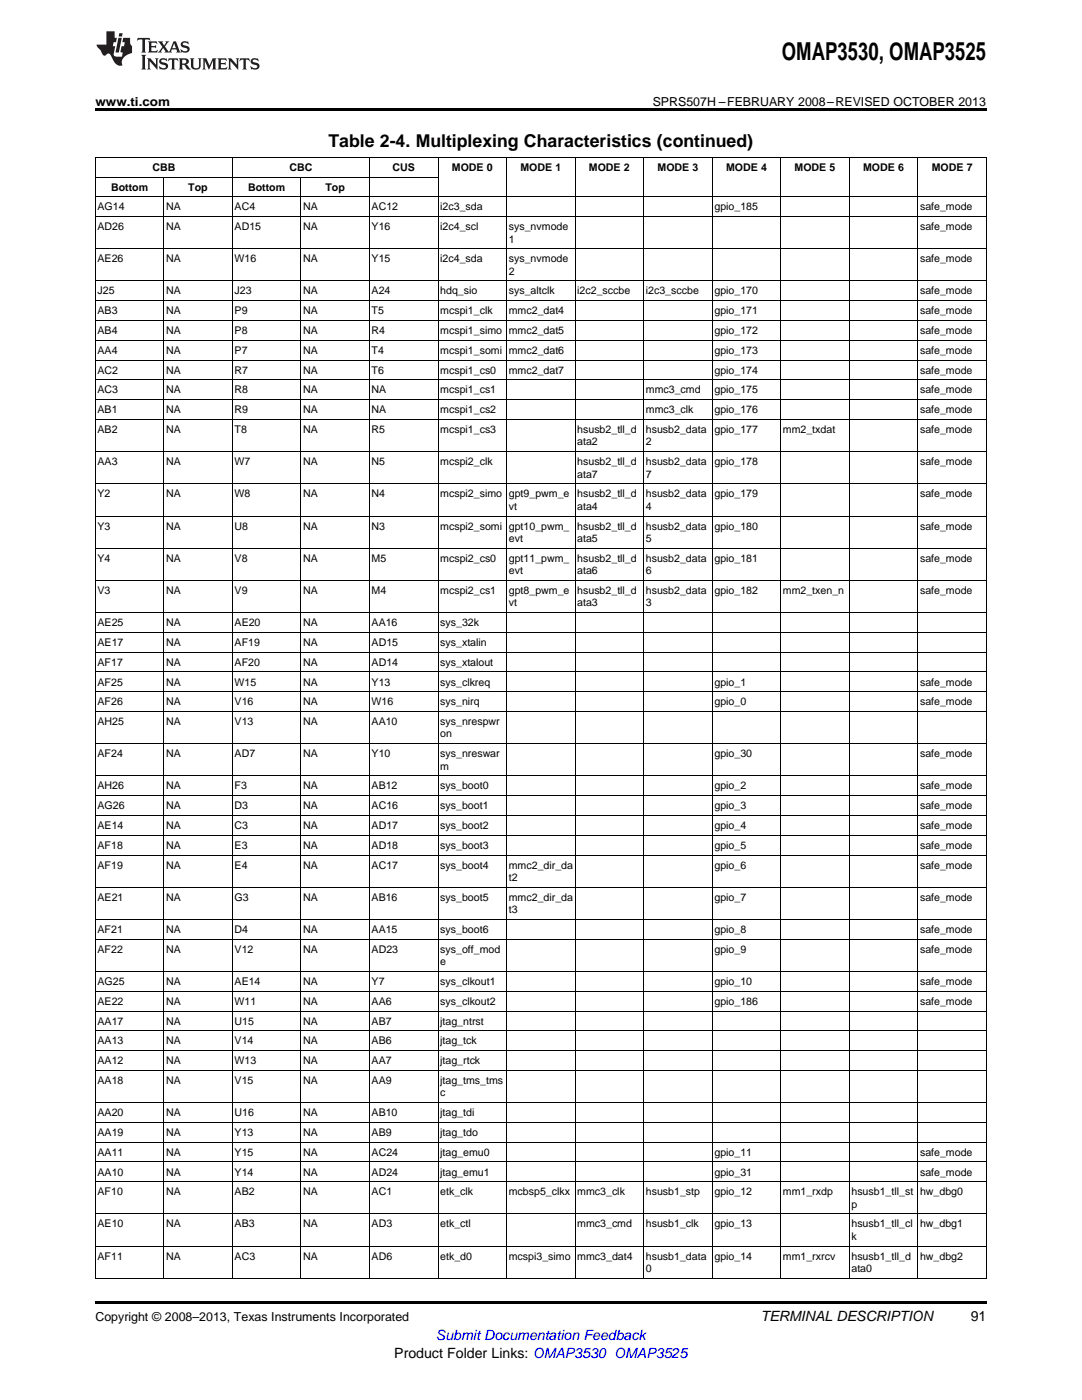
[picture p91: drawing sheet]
<svg xmlns="http://www.w3.org/2000/svg" width="216mm" height="279mm" viewBox="0 0 216 279" stroke-linecap="round" stroke-linejoin="round" font-family="sans-serif">
<defs><g id="words">
<text font-size="4.9" x="156" y="12">OMAP3530, OMAP3525</text>
<text font-size="3.5" x="65.5" y="29.3">Table 2-4. Multiplexing Characteristics (continued)</text>
<g font-size="2.8">
<text x="151.8" y="263.6">TERMINAL DESCRIPTION</text>
<text x="193.7" y="263.6">91</text>
<text x="78.7" y="270.9">Product Folder Links: OMAP3530 OMAP3525</text>
</g>
<text font-size="2.8" fill="#00f" x="87" y="267.4">Submit Documentation Feedback</text>
<g font-size="2.5">
<text x="19" y="21.1">www.ti.com</text>
<text x="130.2" y="21.1">SPRS507H –FEBRUARY 2008–REVISED OCTOBER 2013</text>
<text x="19" y="263.6">Copyright © 2008–2013, Texas Instruments Incorporated</text>
</g>
<g font-size="2.1">
<text x="30.4" y="34.1">CBB</text>
<text x="57.7" y="34.1">CBC</text>
<text x="78.3" y="34.1">CUS</text>
<text x="90.2" y="34.1">MODE 0</text>
<text x="103.9" y="34.1">MODE 1</text>
<text x="117.5" y="34.1">MODE 2</text>
<text x="131.2" y="34.1">MODE 3</text>
<text x="144.9" y="34.1">MODE 4</text>
<text x="158.5" y="34.1">MODE 5</text>
<text x="172.2" y="34.1">MODE 6</text>
<text x="185.9" y="34.1">MODE 7</text>
<text x="19.5" y="42">AG14</text>
<text x="22.2" y="38">Bottom</text>
<text x="33.1" y="42">NA</text>
<text x="37.6" y="38">Top</text>
<text x="46.8" y="42">AC4</text>
<text x="49.5" y="38">Bottom</text>
<text x="60.5" y="42">NA</text>
<text x="64.9" y="38">Top</text>
<text x="74.2" y="42">AC12</text>
<text x="87.8" y="42">i2c3_sda</text>
<text x="142.6" y="42">gpio_185</text>
<text x="183.6" y="42">safe_mode</text>
<text x="19.5" y="45.9">AD26</text>
<text x="33.1" y="45.9">NA</text>
<text x="46.8" y="45.9">AD15</text>
<text x="60.5" y="45.9">NA</text>
<text x="74.2" y="45.9">Y16</text>
<text x="87.8" y="45.9">i2c4_scl</text>
<text x="101.5" y="45.9">sys_nvmode</text>
<text x="183.6" y="45.9">safe_mode</text>
<text x="19.5" y="52.4">AE26</text>
<text x="33.1" y="52.4">NA</text>
<text x="46.8" y="52.4">W16</text>
<text x="60.5" y="52.4">NA</text>
<text x="74.2" y="52.4">Y15</text>
<text x="87.8" y="52.4">i2c4_sda</text>
<text x="101.5" y="48.4">1</text>
<text x="101.5" y="52.4">sys_nvmode</text>
<text x="183.6" y="52.4">safe_mode</text>
<text x="19.5" y="58.8">J25</text>
<text x="33.1" y="58.8">NA</text>
<text x="46.8" y="58.8">J23</text>
<text x="60.5" y="58.8">NA</text>
<text x="74.2" y="58.8">A24</text>
<text x="87.8" y="58.8">hdq_sio</text>
<text x="101.5" y="54.8">2</text>
<text x="101.5" y="58.8">sys_altclk</text>
<text x="115.2" y="58.8">i2c2_sccbe</text>
<text x="128.9" y="58.8">i2c3_sccbe</text>
<text x="142.6" y="58.8">gpio_170</text>
<text x="183.6" y="58.8">safe_mode</text>
<text x="19.5" y="62.7">AB3</text>
<text x="33.1" y="62.7">NA</text>
<text x="46.8" y="62.7">P9</text>
<text x="60.5" y="62.7">NA</text>
<text x="74.2" y="62.7">T5</text>
<text x="87.8" y="62.7">mcspi1_clk</text>
<text x="101.5" y="62.7">mmc2_dat4</text>
<text x="142.6" y="62.7">gpio_171</text>
<text x="183.6" y="62.7">safe_mode</text>
<text x="19.5" y="66.7">AB4</text>
<text x="19.5" y="70.6">AA4</text>
<text x="33.1" y="66.7">NA</text>
<text x="33.1" y="70.6">NA</text>
<text x="46.8" y="66.7">P8</text>
<text x="46.8" y="70.6">P7</text>
<text x="60.5" y="66.7">NA</text>
<text x="60.5" y="70.6">NA</text>
<text x="74.2" y="66.7">R4</text>
<text x="74.2" y="70.6">T4</text>
<text x="87.8" y="66.7">mcspi1_simo</text>
<text x="87.8" y="70.6">mcspi1_somi</text>
<text x="101.5" y="66.7">mmc2_dat5</text>
<text x="101.5" y="70.6">mmc2_dat6</text>
<text x="142.6" y="66.7">gpio_172</text>
<text x="142.6" y="70.6">gpio_173</text>
<text x="183.6" y="66.7">safe_mode</text>
<text x="183.6" y="70.6">safe_mode</text>
<text x="19.5" y="74.6">AC2</text>
<text x="33.1" y="74.6">NA</text>
<text x="46.8" y="74.6">R7</text>
<text x="60.5" y="74.6">NA</text>
<text x="74.2" y="74.6">T6</text>
<text x="87.8" y="74.6">mcspi1_cs0</text>
<text x="101.5" y="74.6">mmc2_dat7</text>
<text x="142.6" y="74.6">gpio_174</text>
<text x="183.6" y="74.6">safe_mode</text>
<text x="19.5" y="78.5">AC3</text>
<text x="19.5" y="82.5">AB1</text>
<text x="33.1" y="78.5">NA</text>
<text x="33.1" y="82.5">NA</text>
<text x="46.8" y="78.5">R8</text>
<text x="46.8" y="82.5">R9</text>
<text x="60.5" y="78.5">NA</text>
<text x="60.5" y="82.5">NA</text>
<text x="74.2" y="78.5">NA</text>
<text x="74.2" y="82.5">NA</text>
<text x="87.8" y="78.5">mcspi1_cs1</text>
<text x="87.8" y="82.5">mcspi1_cs2</text>
<text x="128.9" y="78.5">mmc3_cmd</text>
<text x="128.9" y="82.5">mmc3_clk</text>
<text x="142.6" y="78.5">gpio_175</text>
<text x="142.6" y="82.5">gpio_176</text>
<text x="183.6" y="78.5">safe_mode</text>
<text x="183.6" y="82.5">safe_mode</text>
<text x="19.5" y="86.4">AB2</text>
<text x="33.1" y="86.4">NA</text>
<text x="46.8" y="86.4">T8</text>
<text x="60.5" y="86.4">NA</text>
<text x="74.2" y="86.4">R5</text>
<text x="87.8" y="86.4">mcspi1_cs3</text>
<text x="115.2" y="86.4">hsusb2_tll_d</text>
<text x="115.2" y="88.9">ata2</text>
<text x="128.9" y="86.4">hsusb2_data</text>
<text x="128.9" y="88.9">2</text>
<text x="142.6" y="86.4">gpio_177</text>
<text x="156.2" y="86.4">mm2_txdat</text>
<text x="183.6" y="86.4">safe_mode</text>
<text x="19.5" y="92.9">AA3</text>
<text x="33.1" y="92.9">NA</text>
<text x="46.8" y="92.9">W7</text>
<text x="60.5" y="92.9">NA</text>
<text x="74.2" y="92.9">N5</text>
<text x="87.8" y="92.9">mcspi2_clk</text>
<text x="115.2" y="92.9">hsusb2_tll_d</text>
<text x="115.2" y="95.3">ata7</text>
<text x="128.9" y="92.9">hsusb2_data</text>
<text x="128.9" y="95.3">7</text>
<text x="142.6" y="92.9">gpio_178</text>
<text x="183.6" y="92.9">safe_mode</text>
<text x="19.5" y="99.3">Y2</text>
<text x="33.1" y="99.3">NA</text>
<text x="46.8" y="99.3">W8</text>
<text x="60.5" y="99.3">NA</text>
<text x="74.2" y="99.3">N4</text>
<text x="87.8" y="99.3">mcspi2_simo</text>
<text x="101.5" y="99.3">gpt9_pwm_e</text>
<text x="101.5" y="101.7">vt</text>
<text x="115.2" y="99.3">hsusb2_tll_d</text>
<text x="115.2" y="101.7">ata4</text>
<text x="128.9" y="99.3">hsusb2_data</text>
<text x="128.9" y="101.7">4</text>
<text x="142.6" y="99.3">gpio_179</text>
<text x="183.6" y="99.3">safe_mode</text>
<text x="19.5" y="105.7">Y3</text>
<text x="33.1" y="105.7">NA</text>
<text x="46.8" y="105.7">U8</text>
<text x="60.5" y="105.7">NA</text>
<text x="74.2" y="105.7">N3</text>
<text x="87.8" y="105.7">mcspi2_somi</text>
<text x="101.5" y="105.7">gpt10_pwm_</text>
<text x="115.2" y="105.7">hsusb2_tll_d</text>
<text x="128.9" y="105.7">hsusb2_data</text>
<text x="142.6" y="105.7">gpio_180</text>
<text x="183.6" y="105.7">safe_mode</text>
<text x="19.5" y="112.1">Y4</text>
<text x="33.1" y="112.1">NA</text>
<text x="46.8" y="112.1">V8</text>
<text x="60.5" y="112.1">NA</text>
<text x="74.2" y="112.1">M5</text>
<text x="87.8" y="112.1">mcspi2_cs0</text>
<text x="101.5" y="108.2">evt</text>
<text x="101.5" y="112.1">gpt11_pwm_</text>
<text x="115.2" y="108.2">ata5</text>
<text x="115.2" y="112.1">hsusb2_tll_d</text>
<text x="128.9" y="108.2">5</text>
<text x="128.9" y="112.1">hsusb2_data</text>
<text x="142.6" y="112.1">gpio_181</text>
<text x="183.6" y="112.1">safe_mode</text>
<text x="19.5" y="118.5">V3</text>
<text x="33.1" y="118.5">NA</text>
<text x="46.8" y="118.5">V9</text>
<text x="60.5" y="118.5">NA</text>
<text x="74.2" y="118.5">M4</text>
<text x="87.8" y="118.5">mcspi2_cs1</text>
<text x="101.5" y="114.6">evt</text>
<text x="101.5" y="118.5">gpt8_pwm_e</text>
<text x="115.2" y="114.6">ata6</text>
<text x="115.2" y="118.5">hsusb2_tll_d</text>
<text x="128.9" y="114.6">6</text>
<text x="128.9" y="118.5">hsusb2_data</text>
<text x="142.6" y="118.5">gpio_182</text>
<text x="156.2" y="118.5">mm2_txen_n</text>
<text x="183.6" y="118.5">safe_mode</text>
<text x="19.5" y="125">AE25</text>
<text x="33.1" y="125">NA</text>
<text x="46.8" y="125">AE20</text>
<text x="60.5" y="125">NA</text>
<text x="74.2" y="125">AA16</text>
<text x="87.8" y="125">sys_32k</text>
<text x="101.5" y="121">vt</text>
<text x="115.2" y="121">ata3</text>
<text x="128.9" y="121">3</text>
<text x="19.5" y="128.9">AE17</text>
<text x="33.1" y="128.9">NA</text>
<text x="46.8" y="128.9">AF19</text>
<text x="60.5" y="128.9">NA</text>
<text x="74.2" y="128.9">AD15</text>
<text x="87.8" y="128.9">sys_xtalin</text>
<text x="19.5" y="132.9">AF17</text>
<text x="19.5" y="136.8">AF25</text>
<text x="33.1" y="132.9">NA</text>
<text x="33.1" y="136.8">NA</text>
<text x="46.8" y="132.9">AF20</text>
<text x="46.8" y="136.8">W15</text>
<text x="60.5" y="132.9">NA</text>
<text x="60.5" y="136.8">NA</text>
<text x="74.2" y="132.9">AD14</text>
<text x="74.2" y="136.8">Y13</text>
<text x="87.8" y="132.9">sys_xtalout</text>
<text x="87.8" y="136.8">sys_clkreq</text>
<text x="142.6" y="136.8">gpio_1</text>
<text x="183.6" y="136.8">safe_mode</text>
<text x="19.5" y="140.8">AF26</text>
<text x="33.1" y="140.8">NA</text>
<text x="46.8" y="140.8">V16</text>
<text x="60.5" y="140.8">NA</text>
<text x="74.2" y="140.8">W16</text>
<text x="87.8" y="140.8">sys_nirq</text>
<text x="142.6" y="140.8">gpio_0</text>
<text x="183.6" y="140.8">safe_mode</text>
<text x="19.5" y="144.7">AH25</text>
<text x="33.1" y="144.7">NA</text>
<text x="46.8" y="144.7">V13</text>
<text x="60.5" y="144.7">NA</text>
<text x="74.2" y="144.7">AA10</text>
<text x="87.8" y="144.7">sys_nrespwr</text>
<text x="87.8" y="147.2">on</text>
<text x="19.5" y="151.1">AF24</text>
<text x="33.1" y="151.1">NA</text>
<text x="46.8" y="151.1">AD7</text>
<text x="60.5" y="151.1">NA</text>
<text x="74.2" y="151.1">Y10</text>
<text x="87.8" y="151.1">sys_nreswar</text>
<text x="87.8" y="153.6">m</text>
<text x="142.6" y="151.1">gpio_30</text>
<text x="183.6" y="151.1">safe_mode</text>
<text x="19.5" y="157.6">AH26</text>
<text x="19.5" y="161.5">AG26</text>
<text x="33.1" y="157.6">NA</text>
<text x="33.1" y="161.5">NA</text>
<text x="46.8" y="157.6">F3</text>
<text x="46.8" y="161.5">D3</text>
<text x="60.5" y="157.6">NA</text>
<text x="60.5" y="161.5">NA</text>
<text x="74.2" y="157.6">AB12</text>
<text x="74.2" y="161.5">AC16</text>
<text x="87.8" y="157.6">sys_boot0</text>
<text x="87.8" y="161.5">sys_boot1</text>
<text x="142.6" y="157.6">gpio_2</text>
<text x="142.6" y="161.5">gpio_3</text>
<text x="183.6" y="157.6">safe_mode</text>
<text x="183.6" y="161.5">safe_mode</text>
<text x="19.5" y="165.5">AE14</text>
<text x="33.1" y="165.5">NA</text>
<text x="46.8" y="165.5">C3</text>
<text x="60.5" y="165.5">NA</text>
<text x="74.2" y="165.5">AD17</text>
<text x="87.8" y="165.5">sys_boot2</text>
<text x="142.6" y="165.5">gpio_4</text>
<text x="183.6" y="165.5">safe_mode</text>
<text x="19.5" y="169.4">AF18</text>
<text x="19.5" y="173.4">AF19</text>
<text x="33.1" y="169.4">NA</text>
<text x="33.1" y="173.4">NA</text>
<text x="46.8" y="169.4">E3</text>
<text x="46.8" y="173.4">E4</text>
<text x="60.5" y="169.4">NA</text>
<text x="60.5" y="173.4">NA</text>
<text x="74.2" y="169.4">AD18</text>
<text x="74.2" y="173.4">AC17</text>
<text x="87.8" y="169.4">sys_boot3</text>
<text x="87.8" y="173.4">sys_boot4</text>
<text x="101.5" y="173.4">mmc2_dir_da</text>
<text x="142.6" y="169.4">gpio_5</text>
<text x="142.6" y="173.4">gpio_6</text>
<text x="183.6" y="169.4">safe_mode</text>
<text x="183.6" y="173.4">safe_mode</text>
<text x="19.5" y="179.8">AE21</text>
<text x="33.1" y="179.8">NA</text>
<text x="46.8" y="179.8">G3</text>
<text x="60.5" y="179.8">NA</text>
<text x="74.2" y="179.8">AB16</text>
<text x="87.8" y="179.8">sys_boot5</text>
<text x="101.5" y="175.8">t2</text>
<text x="101.5" y="179.8">mmc2_dir_da</text>
<text x="142.6" y="179.8">gpio_7</text>
<text x="183.6" y="179.8">safe_mode</text>
<text x="101.5" y="182.2">t3</text>
<text x="19.5" y="186.2">AF21</text>
<text x="19.5" y="190.1">AF22</text>
<text x="33.1" y="186.2">NA</text>
<text x="33.1" y="190.1">NA</text>
<text x="46.8" y="186.2">D4</text>
<text x="46.8" y="190.1">V12</text>
<text x="60.5" y="186.2">NA</text>
<text x="60.5" y="190.1">NA</text>
<text x="74.2" y="186.2">AA15</text>
<text x="74.2" y="190.1">AD23</text>
<text x="87.8" y="186.2">sys_boot6</text>
<text x="87.8" y="190.1">sys_off_mod</text>
<text x="142.6" y="186.2">gpio_8</text>
<text x="142.6" y="190.1">gpio_9</text>
<text x="183.6" y="186.2">safe_mode</text>
<text x="183.6" y="190.1">safe_mode</text>
<text x="19.5" y="196.6">AG25</text>
<text x="33.1" y="196.6">NA</text>
<text x="46.8" y="196.6">AE14</text>
<text x="60.5" y="196.6">NA</text>
<text x="74.2" y="196.6">Y7</text>
<text x="87.8" y="192.6">e</text>
<text x="87.8" y="196.6">sys_clkout1</text>
<text x="142.6" y="196.6">gpio_10</text>
<text x="183.6" y="196.6">safe_mode</text>
<text x="19.5" y="200.5">AE22</text>
<text x="33.1" y="200.5">NA</text>
<text x="46.8" y="200.5">W11</text>
<text x="60.5" y="200.5">NA</text>
<text x="74.2" y="200.5">AA6</text>
<text x="87.8" y="200.5">sys_clkout2</text>
<text x="142.6" y="200.5">gpio_186</text>
<text x="183.6" y="200.5">safe_mode</text>
<text x="19.5" y="204.5">AA17</text>
<text x="19.5" y="208.4">AA13</text>
<text x="33.1" y="204.5">NA</text>
<text x="33.1" y="208.4">NA</text>
<text x="46.8" y="204.5">U15</text>
<text x="46.8" y="208.4">V14</text>
<text x="60.5" y="204.5">NA</text>
<text x="60.5" y="208.4">NA</text>
<text x="74.2" y="204.5">AB7</text>
<text x="74.2" y="208.4">AB6</text>
<text x="87.8" y="204.5">jtag_ntrst</text>
<text x="87.8" y="208.4">jtag_tck</text>
<text x="19.5" y="212.4">AA12</text>
<text x="33.1" y="212.4">NA</text>
<text x="46.8" y="212.4">W13</text>
<text x="60.5" y="212.4">NA</text>
<text x="74.2" y="212.4">AA7</text>
<text x="87.8" y="212.4">jtag_rtck</text>
<text x="19.5" y="216.3">AA18</text>
<text x="33.1" y="216.3">NA</text>
<text x="46.8" y="216.3">V15</text>
<text x="60.5" y="216.3">NA</text>
<text x="74.2" y="216.3">AA9</text>
<text x="87.8" y="216.3">jtag_tms_tms</text>
<text x="87.8" y="218.8">c</text>
<text x="19.5" y="222.7">AA20</text>
<text x="19.5" y="226.7">AA19</text>
<text x="33.1" y="222.7">NA</text>
<text x="33.1" y="226.7">NA</text>
<text x="46.8" y="222.7">U16</text>
<text x="46.8" y="226.7">Y13</text>
<text x="60.5" y="222.7">NA</text>
<text x="60.5" y="226.7">NA</text>
<text x="74.2" y="222.7">AB10</text>
<text x="74.2" y="226.7">AB9</text>
<text x="87.8" y="222.7">jtag_tdi</text>
<text x="87.8" y="226.7">jtag_tdo</text>
<text x="19.5" y="230.6">AA11</text>
<text x="33.1" y="230.6">NA</text>
<text x="46.8" y="230.6">Y15</text>
<text x="60.5" y="230.6">NA</text>
<text x="74.2" y="230.6">AC24</text>
<text x="87.8" y="230.6">jtag_emu0</text>
<text x="142.6" y="230.6">gpio_11</text>
<text x="183.6" y="230.6">safe_mode</text>
<text x="19.5" y="234.6">AA10</text>
<text x="19.5" y="238.5">AF10</text>
<text x="33.1" y="234.6">NA</text>
<text x="33.1" y="238.5">NA</text>
<text x="46.8" y="234.6">Y14</text>
<text x="46.8" y="238.5">AB2</text>
<text x="60.5" y="234.6">NA</text>
<text x="60.5" y="238.5">NA</text>
<text x="74.2" y="234.6">AD24</text>
<text x="74.2" y="238.5">AC1</text>
<text x="87.8" y="234.6">jtag_emu1</text>
<text x="87.8" y="238.5">etk_clk</text>
<text x="101.5" y="238.5">mcbsp5_clkx</text>
<text x="115.2" y="238.5">mmc3_clk</text>
<text x="128.9" y="238.5">hsusb1_stp</text>
<text x="142.6" y="234.6">gpio_31</text>
<text x="142.6" y="238.5">gpio_12</text>
<text x="156.2" y="238.5">mm1_rxdp</text>
<text x="169.9" y="238.5">hsusb1_tll_st</text>
<text x="183.6" y="234.6">safe_mode</text>
<text x="183.6" y="238.5">hw_dbg0</text>
<text x="19.5" y="245">AE10</text>
<text x="33.1" y="245">NA</text>
<text x="46.8" y="245">AB3</text>
<text x="60.5" y="245">NA</text>
<text x="74.2" y="245">AD3</text>
<text x="87.8" y="245">etk_ctl</text>
<text x="115.2" y="245">mmc3_cmd</text>
<text x="128.9" y="245">hsusb1_clk</text>
<text x="142.6" y="245">gpio_13</text>
<text x="169.9" y="241">p</text>
<text x="169.9" y="245">hsusb1_tll_cl</text>
<text x="183.6" y="245">hw_dbg1</text>
<text x="19.5" y="251.4">AF11</text>
<text x="33.1" y="251.4">NA</text>
<text x="46.8" y="251.4">AC3</text>
<text x="60.5" y="251.4">NA</text>
<text x="74.2" y="251.4">AD6</text>
<text x="87.8" y="251.4">etk_d0</text>
<text x="101.5" y="251.4">mcspi3_simo</text>
<text x="115.2" y="251.4">mmc3_dat4</text>
<text x="128.9" y="251.4">hsusb1_data</text>
<text x="142.6" y="251.4">gpio_14</text>
<text x="156.2" y="251.4">mm1_rxrcv</text>
<text x="169.9" y="247.4">k</text>
<text x="169.9" y="251.4">hsusb1_tll_d</text>
<text x="183.6" y="251.4">hw_dbg2</text>
<text x="128.9" y="253.9">0</text>
<text x="169.9" y="253.9">ata0</text>
</g>
</g></defs>
<path d="M19 21.6h177.8v.6h-177.8zM19 259.7h177.8v.5h-177.8z" fill="#000"/>
<g fill="none" stroke="#000" stroke-width=".2">
<path d="M19 39.3h177.8M19 35.3h68.4M19.1 31.4h177.7v223.7h-177.7zM32.7 35.3v219.8M46.4 31.4v223.7M60.1 35.3v219.8M73.7 31.4v223.7M87.4 31.4v223.7M101.1 31.4v223.7M114.7 31.4v223.7M128.4 31.4v223.7M142.1 31.4v223.7"/>
<path d="M155.8 31.4v223.7M169.5 31.4v223.7M183.1 31.4v223.7M19 56.1h177.8M19 49.7h177.8M19 43.2h177.8M19 79.8h177.8M19 75.8h177.8M19 71.9h177.8M19 67.9h177.8M19 64h177.8M19 60h177.8"/>
<path d="M19 96.6h177.8M19 90.2h177.8M19 83.7h177.8M19 115.8h177.8M19 109.4h177.8M19 103h177.8M19 138.1h177.8M19 134.1h177.8M19 130.2h177.8M19 126.2h177.8M19 122.3h177.8M19 158.8h177.8"/>
<path d="M19 154.9h177.8M19 148.4h177.8M19 142h177.8M19 177.1h177.8M19 170.7h177.8M19 166.7h177.8M19 162.8h177.8M19 197.8h177.8M19 193.9h177.8M19 187.4h177.8M19 183.5h177.8M19 213.6h177.8"/>
<path d="M19 209.7h177.8M19 205.7h177.8M19 201.8h177.8M19 235.8h177.8M19 231.9h177.8M19 227.9h177.8M19 224h177.8M19 220h177.8M19 248.7h177.8M19 242.3h177.8"/>
</g>
<g fill="#231f20">
<path d="M27.5 7.6l-.1 .5 .4-.2h.6v.1v2.1l-.2 .4h1l-.3-.4v-2.1l.1-.1h.5l.5 .2-.2-.5zM29.5 8.3l.2 .3v1.5l-.2 .4h1.8l.2-.6a1.04 1.04 0 0 1-1.3 .2v-.7h.6l.3 .2v-.6l-.3 .2h-.6v-.6l.8-.1 .4 .3-.2-.5zM31.5 8.3l.9 1.1-.9 1.1h.8l-.2-.2 .5-.7 .4 .7-.2 .2h1.5l-.1-.2 .1-.4h.9l.1 .4-.2 .2h1l-.3-.3-.7-1.9h-.5l-.9 2-.8-1 .9-1h-.8l.1 .3-.3 .5-.4-.6 .2-.2zM34.7 8.6l.4 1h-.7zM36.3 8.4a.63 .63 0 0 0-.2 .7 .63 .63 0 0 0 .6 .4l.6 .2 .1 .2a.75 .75 0 0 1-.7 .4 .75 .75 0 0 1-.6-.5l.1 .7 .1-.1a1.11 1.11 0 0 0 1.5-.6 1.13 1.13 0 0 0-1.2-.8l-.1-.4a1.04 1.04 0 0 1 1.2 .2l-.2-.5-.1 .1-.5-.2zM28.2 10.9l.2 .4v2.2l-.2 .4h1l-.3-.4v-2.2l.3-.4zM29.3 11.6l.3 .4v1.5l-.3 .4h.8l-.2-.4v-1.3l1.5 1.7v-1.9l.2-.4h-.7l.2 .4v.9l-1.1-1.3zM32 11.8a.62 .62 0 0 0-.2 .7 .62 .62 0 0 0 .6 .4l.6 .1 .1 .3a.76 .76 0 0 1-.7 .3 .76 .76 0 0 1-.6-.4l.1 .7 .1-.1a1.11 1.11 0 0 0 1.5-.6 1.13 1.13 0 0 0-1.2-.8l-.1-.4a1.04 1.04 0 0 1 1.2 .2l-.2-.6-.1 .1-.5-.1zM33.7 11.6l-.2 .6a.61 .61 0 0 1 .8-.3v1.6l-.2 .4h.9l-.2-.4v-1.6a.63 .63 0 0 1 .8 .3l-.2-.6zM35.6 11.6l.3 .4v1.5l-.3 .4h1l-.2-.2v-.8l.5 .2a.76 .76 0 0 0 1.2 .7l-1-1a.58 .58 0 0 0 .6-.5 .58 .58 0 0 0-.5-.6zM36.4 11.9h.1a.45 .45 0 0 1 .5 .1 .45 .45 0 0 1 .1 .5l-.7 .2zM37.9 11.6l.2 .2a2.17 2.17 0 0 0 .3 1.9 .99 .99 0 0 0 1.6-.6v-1.1l.2-.4h-.7l.2 .2a1.92 1.92 0 0 1-.2 1.8 .6 .6 0 0 1-.9-.5v-1.1l.2-.4zM40.4 11.6l.2 .4v1.5l-.2 .4h.7l-.2-.4v-1.4l.8 1.8 .8-1.8v1.4l-.2 .4h.9l-.2-.4v-1.5l.2-.4h-.8l-.6 1.5-.6-1.5zM43.4 11.6l.2 .4v1.5l-.2 .4h1.8l.2-.6a1.04 1.04 0 0 1-1.3 .1v-.6h.5l.4 .2v-.6l-.4 .2h-.5v-.7h.8l.3 .3-.1-.6zM45.5 11.6l.2 .4v1.5l-.2 .4h.7l-.2-.4v-1.3l1.5 1.7v-1.9l.2-.4h-.7l.2 .4v.9l-1.1-1.3zM47.9 11.6l-.1 .6a.61 .61 0 0 1 .8-.3v1.6l-.3 .4h1l-.3-.4 .1-1.6a.63 .63 0 0 1 .7 .3l-.1-.6zM50.2 11.8a.62 .62 0 0 0-.2 .7 .62 .62 0 0 0 .6 .4l.6 .1 .2 .3a.76 .76 0 0 1-.8 .3 .76 .76 0 0 1-.6-.4l.1 .7 .2-.1a1.11 1.11 0 0 0 1.5-.6 1.13 1.13 0 0 0-1.3-.8l-.1-.4a1.04 1.04 0 0 1 1.2 .2l-.1-.6-.2 .1-.5-.1z"/>
<path d="M21.2 6.3v2.6h-1.9l.1 .4 .7 .9a.91 .91 0 0 0 1 .8 .56 .56 0 0 1 .5-.3 .56 .56 0 0 1 .5 .3l.4 .8a1.53 1.53 0 0 0 1.9 1.2 1.54 1.54 0 0 1 1-2.1l.9-.3v-1.4a1.52 1.52 0 0 1-.3-1.6h-1.4l-.2 .8h.5l-.2 .8h-.4l-.2 1v.2l.4 .1-.2 .8a1.93 1.93 0 0 1-1.6-.3l.3-1.8h-.5l.2-.8h.4l.2-.8h-.4v-1.3zM23.6 7.6l-.6 2.9h.7l.6-2.9zM23.8 6.6l-.1 .7h.6l.2-.7z"/>
</g>
<use href="#words"/>
</svg>
